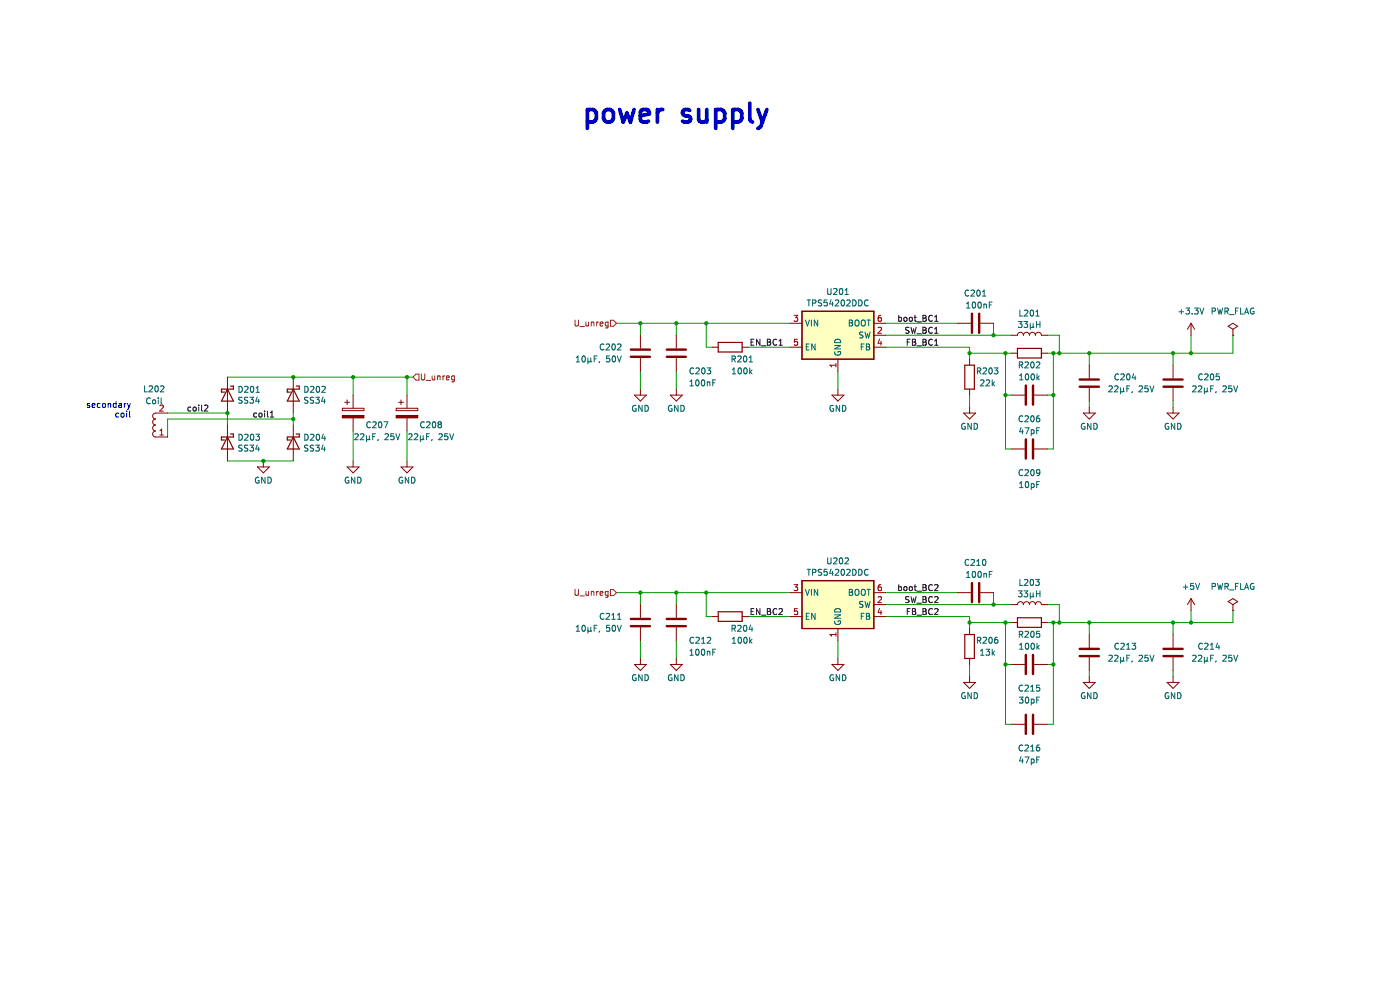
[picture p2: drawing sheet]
<svg xmlns="http://www.w3.org/2000/svg" width="297mm" height="210mm" viewBox="0 0 297 210" stroke-linecap="round" stroke-linejoin="round" font-family="sans-serif">
<path d="M170.1 66h15.3v10.2h-15.3z" fill-rule="evenodd" fill="#ffffc2"/>
<path d="M170.1 66h15.3v10.2h-15.3z" fill="none" stroke="#840000" stroke-width=".25"/>
<path d="M170.1 123.2h15.3v10.1h-15.3z" fill-rule="evenodd" fill="#ffffc2"/>
<path d="M170.1 66h15.3v10.2h-15.3zM204.7 77.5h2v5h-2zM215.8 73.9h5.1v2h-5.1zM170.1 123.2h15.3v10.1h-15.3zM204.7 134.6h2v5.1h-2zM215.8 131h5.1v2.1h-5.1z" fill="none" stroke="#840000" stroke-width=".25"/>
<g fill="none" stroke="#009600" stroke-width=".21">
<path d="M130.8 68.6h36.8M135.9 68.6v2.5M135.9 78.7v3.8M143.5 68.6v2.5M143.5 78.7v3.8M149.8 68.6v5.1h1.3M158.7 73.7h8.9M177.8 78.7v3.8M187.9 71.1h26.7M187.9 73.7h17.8v2.5M187.9 68.6h15.2M205.7 74.9h8.9"/>
<path d="M210.8 68.6v2.5M213.3 74.9v20.3h1.3M222.2 71.1h2.5v3.8M223.5 74.9v20.3h-1.3M231.1 74.9v2.6M248.9 74.9v2.6M252.7 71.1v3.8M261.6 71.1v3.8h-39.4M35.6 87.6h12.6v2.6M48.2 80h39.4M48.2 97.8h14M62.2 88.9h-26.6v3.8"/>
<path d="M62.2 87.6v2.6M74.9 80v3.8M74.9 91.4v6.4M86.3 80v3.8M86.3 91.4v6.4M205.7 83.8v2.5M213.3 83.8h1.3M222.2 83.8h1.3M231.1 85.1v1.2M248.9 85.1v1.2M130.8 125.7h36.8M135.9 125.7v2.5"/>
<path d="M135.9 135.9v3.8M143.5 125.7v2.5M143.5 135.9v3.8M149.8 125.7v5.1h1.3M158.7 130.8h8.9M177.8 135.9v3.8M187.9 130.8h17.8v2.5M187.9 128.2h26.7M187.9 125.7h15.2M205.7 132.1h8.9M210.8 125.7v2.5M213.3 132.1v21.5h1.3"/>
<path d="M222.2 128.2h2.5v3.9M223.5 132.1v21.5h-1.3M231.1 132.1v2.5M248.9 132.1v2.5M252.7 129.5v2.6M261.6 129.5v2.6h-39.4M205.7 140.9v2.6M213.3 140.9h1.3M222.2 140.9h1.3M231.1 142.2v1.3M248.9 142.2v1.3"/>
</g>
<g fill="none" stroke="#0000c2" stroke-width=".8">
<path d="M124.6 23.2v4M124.6 23.4l.4-.2h.7l.4 .2 .4 .6v1.1l-.4 .6-.4 .2h-.7l-.4-.2M128.2 23.6a1.09 1.09 0 0 1 1.1-.4 1.09 1.09 0 0 1 .8 .8v1.1a1.09 1.09 0 0 1-1 .8 1.09 1.09 0 0 1-1.1-.8v-1.1zM131.5 23.2l.7 2.7 .8-1.9 .7 1.9 .8-2.7M135.8 24.6l1.9-.4-.1-.8-.4-.2h-.8l-.4 .2-.2 .4v1.5l.2 .4 .4 .2h.8l.4-.2M139.5 23.2v2.7M140.6 23.2a1.02 1.02 0 0 0-1.1 .8M146.3 23.4l-.4-.2h-.5l-.4 .2-.2 .4 .2 .6 1.3 .4 .2 .3-.2 .6-.4 .2h-.7l-.4-.2M148.2 23.2v2.1l.2 .4a1.09 1.09 0 0 0 1.5-.2M149.9 23.2v2.7M151.8 23.4l.4-.2h.8l.4 .2 .3 .6v1.1l-.3 .6-.4 .2h-.8l-.4-.2M151.8 23.2v4"/>
<path d="M155.5 23.4l.3-.2h.8l.4 .2 .4 .6v1.1l-.4 .6-.4 .2h-.8l-.3-.2M155.5 23.2v4M159.1 21.9v3.4l.2 .4 .3 .2M160.8 23.2l.9 2.7M161.7 25.9l-.3 .9-.6 .4M162.7 23.2l-1 2.7"/>
</g>
<g fill="none" stroke="#0000c2" stroke-width=".21">
<path d="M19 85.6h-.3l-.2 .2 .1 .1 .4 .2v.3h-.5M19.6 86l.6-.1-.1-.3h-.4l-.1 .2v.6h.5M21.2 85.6h-.3l-.3 .2 .2 .6h.4M21.8 85.7l.2-.1 .3 .1v.7l-.5-.1zM22.9 85.7l.5-.1 .1 .8M22.9 85.6v.8M24.6 85.6h-.3l-.3 .2 .1 .6h.5M24.6 85.2v1.2M25.2 87.7l-.4-.1-.2 .3 .1 .5h.5M25.2 85.6h.5l.1 .8M25.7 87.8l.2-.2 .4 .2-.1 .6h-.5zM25.8 85.9l-.6 .2 .2 .3h.4"/>
<path d="M26.4 85.6v.8M26.7 85.6l-.3 .2M26.9 87.2v.1M26.9 87.6v.9M27 85.6l.4 .8M27.4 86.4l-.4 .5M27.5 87.2v1.1l.2 .2M27.7 85.6l-.3 .8"/>
</g>
<g fill="none" stroke="#0f0f0f" stroke-width=".21">
<path d="M159.3 72.6h.5M159.9 72h-.6v1.2h.6M161.2 72v1.2l-.7-1.2v1.2M161.5 73.4h1M162.8 72.6h.4M162.8 72h.4l.2 .2-.2 .4 .2 .1 .1 .3-.2 .2h-.5zM164.8 72.1a.56 .56 0 0 0-.8 .5 .56 .56 0 0 0 .8 .5M165.3 73.2h.7M165.3 72.3l.3-.3v1.2M190.7 66.9v1.3M190.7 67.4l.3-.1 .3 .2-.2 .6h-.4M191.8 67.4l.2-.1 .3 .1v.7l-.5-.1z"/>
<path d="M192.5 72.6h.4M192.8 69.5h-.6v.4l.5 .2 .1 .3-.2 .3-.5-.1M193 67.4l.1-.1 .4 .1-.1 .7-.4-.1zM193.1 72h-.6v1.2M193.3 69.4l.3 1.3 .2-.9 .2 .9 .3-1.3M193.6 72h.4l.2 .2-.2 .4 .2 .1 .1 .3-.3 .2h-.4zM193.6 72.6h.4M193.9 67.3h.5M194.1 66.9v1.1l.3 .2M194.5 68.3h1M194.5 73.4h1M194.5 70.8h1"/>
<path d="M195.8 72h.4l.3 .2-.3 .4 .3 .1v.3l-.2 .2h-.5zM195.8 66.9h.4l.3 .2-.3 .4 .3 .1v.3l-.2 .3h-.5zM195.8 69.4h.4l.3 .3-.3 .3 .3 .1v.3l-.2 .3h-.5zM195.8 67.5h.4M195.8 72.6h.4M195.8 70h.4M197.8 67a.56 .56 0 0 0-.8 .5 .56 .56 0 0 0 .8 .5M197.8 69.5a.56 .56 0 0 0-.8 .6 .56 .56 0 0 0 .8 .5M197.8 72.1a.56 .56 0 0 0-.8 .5 .56 .56 0 0 0 .8 .5M198.3 68.2h.7M198.3 67.2l.3-.3v1.3M198.3 69.8l.3-.4v1.3"/>
<path d="M198.3 72.3l.3-.3v1.2M198.3 73.2h.7M198.3 70.7h.7M40.5 86.4l-.4-.1-.2 .3 .1 .5h.5M41 86.5l.2-.2 .4 .2-.1 .6h-.5zM42.2 85.9v.1M42.2 86.3v.9M42.8 85.9v1.1l.1 .2M43.4 86l.5-.1 .2 .4-.8 .9h.8M54.4 87.7l-.3-.1-.3 .3 .2 .5h.4M55 87.7l.2-.1 .3 .1v.7l-.5-.1zM56.1 87.2v.1"/>
<path d="M56.1 87.6v.9M56.7 87.2v1.1l.2 .2M57.3 88.5h.8M57.3 87.6l.4-.4v1.3M159.3 129.7h.5M159.9 129.1h-.6v1.3h.6M161.2 129.1v1.3l-.7-1.3v1.3M161.5 130.5h1M162.8 129.1h.4l.2 .2-.2 .4 .2 .1 .1 .3-.2 .3h-.5zM162.8 129.7h.4M164.8 129.2a.56 .56 0 0 0-.8 .5 .56 .56 0 0 0 .8 .5M165.3 129.2l.4-.1 .3 .4-.8 .9h.8"/>
<path d="M190.7 124v1.3M190.7 124.5l.3-.1 .3 .3-.2 .5h-.4M191.8 124.6l.2-.2 .3 .2v.6h-.5zM192.5 129.7h.4M192.8 126.6l-.6 .1v.3l.5 .3 .1 .3-.2 .2h-.5M193 124.6l.1-.2 .4 .2-.1 .6h-.4zM193.1 129.1h-.6v1.3M193.3 126.6l.3 1.2 .2-.9 .2 .9 .3-1.2M193.6 129.1h.4l.2 .2-.2 .4 .2 .1 .1 .3-.3 .3h-.4zM193.6 129.7h.4M193.9 124.4h.5M194.1 124v1.1l.3 .2"/>
<path d="M194.5 127.9h1M194.5 125.4h1M194.5 130.5h1M195.8 124h.4l.3 .3-.3 .3 .3 .1v.3l-.2 .3h-.5zM195.8 126.6h.4l.3 .2-.3 .4 .3 .1v.3l-.2 .2h-.5zM195.8 129.1h.4l.3 .2-.3 .4 .3 .1v.3l-.2 .3h-.5zM195.8 127.2h.4M195.8 124.6h.4M195.8 129.7h.4M197.8 124.1a.56 .56 0 0 0-.8 .6 .56 .56 0 0 0 .8 .5M197.8 126.7a.56 .56 0 0 0-.8 .5 .56 .56 0 0 0 .8 .5M197.8 129.2a.56 .56 0 0 0-.8 .5 .56 .56 0 0 0 .8 .5"/>
<path d="M198.3 126.7l.5-.1 .2 .3-.8 .9h.8M198.3 124.1l.5-.1 .2 .4-.8 .9h.8M198.3 129.2l.5-.1 .2 .4-.8 .9h.8"/>
</g>
<g fill="none" stroke="#725600" stroke-width=".21">
<path d="M88.2 79.4h.7v1.2h-.7l-.6-.6zM89.4 79.3v1l.2 .3 .4-.1 .1-.2v-1M91.7 79.7v.8h.5M92.2 79.7v.9M92.8 79.9l.5-.1 .1 .8M92.8 79.7v.9M94 79.7v.9M94.3 79.7l-.3 .3M96.4 79.8l-.4-.1-.2 .3 .1 .5h.5M96.4 79.7v1.1l-.2 .2-.3-.1M122 67.9v1l.2 .3 .4-.1 .1-.2v-1M123 69.3h1"/>
<path d="M124.3 68.3v.8l.5-.1M124.8 68.3v.9M125.4 68.4h.5l.1 .8M125.4 68.3v.9M126.6 68.3v.9M126.9 68.3l-.3 .2M127.3 68.7l.6-.1v-.2l-.4-.1-.2 .2 .1 .6h.5M129 68.4l-.4-.1-.2 .2 .1 .6h.5M129 68.3v1l-.2 .3-.3-.1M129.5 67.9h.6l.7 .7-.7 .6h-.6zM90.4 80.7h1M94.7 80.2l.6-.2-.1-.2-.3-.1-.2 .2 .1 .6h.4"/>
<path d="M122 125v1l.2 .3 .4-.1 .1-.2v-1M123 126.4h1M124.3 125.4v.8h.5M124.8 125.4v.9M125.4 125.4v.9M125.4 125.6l.5-.1 .1 .8M126.6 125.4v.9M126.9 125.4l-.3 .3M127.3 125.9l.6-.2v-.2l-.4-.1-.2 .2 .1 .6h.5M129 125.4v1.1l-.2 .2h-.3M129 125.5l-.4-.1-.2 .3 .1 .5h.5M129.5 125.1h.6l.7 .6-.7 .6h-.6z"/>
</g>
<g fill="none" stroke="#840000" stroke-width=".21">
<path d="M167.6 68.6h2.5M167.6 73.7h2.5M177.8 76.2v2.5M185.4 71.1h2.5M185.4 68.6h2.5M185.4 73.7h2.5M203.1 68.6h2.8M205.7 76.2v1.3M208 68.6h2.8M214.6 71.1h1.2a.63 .63 0 0 1 .7-.6 .63 .63 0 0 1 .6 .6 .63 .63 0 0 1 .7-.6 .63 .63 0 0 1 .6 .6 .63 .63 0 0 1 .6-.6 .63 .63 0 0 1 .7 .6 .63 .63 0 0 1 .6-.6 .63 .63 0 0 1 .6 .6h1.3M214.6 74.9h1.2M220.9 74.9h1.3"/>
<path d="M231.1 77.5v2.8M248.9 77.5v2.8M252.7 68.6l-.8 1.2M252.7 68.6v2.5M252.7 68.6l.7 1.2M260.5 69.2l1.1-.6 1 .6-1 .6zM261.6 71.1h.1M261.6 69.8v1.3M84.1 86.6h4.5v.5h-4.5zM84.6 85.3h1M85.1 84.8v1M176.5 83.8h2.5l-1.2 1.3z"/>
<path d="M177.8 82.5v1.3M204.4 87.6h2.6l-1.3 1.3zM205.7 82.5v1.3M205.7 86.3v1.3M214.6 83.8h2.8M214.6 95.2h2.8M219.4 83.8h2.8M219.4 95.2h2.8M229.8 87.6h2.6l-1.3 1.3zM231.1 82.3v2.8M231.1 86.3v1.3M247.6 87.6h2.5l-1.2 1.3z"/>
<path d="M248.9 82.3v2.8M248.9 86.3v1.3M203.1 125.7h2.8M205.7 133.3v1.3M205.7 139.7v1.2M208 125.7h2.8M214.6 128.2h1.2a.63 .63 0 0 1 .7-.6 .63 .63 0 0 1 .6 .6 .63 .63 0 0 1 .7-.6 .63 .63 0 0 1 .6 .6 .63 .63 0 0 1 .6-.6 .63 .63 0 0 1 .7 .6 .63 .63 0 0 1 .6-.6 .63 .63 0 0 1 .6 .6h1.3M214.6 132.1h1.2M220.9 132.1h1.3M204.4 144.8h2.6l-1.3 1.2zM205.7 143.5v1.3M214.6 153.6h2.8"/>
<path d="M214.6 140.9h2.8M219.4 153.6h2.8M219.4 140.9h2.8"/>
</g>
<g fill="none" stroke="#006464" stroke-width=".21">
<path d="M170.9 67.9l.4 1.3 .4-1.3M171 73.6h.5M171.2 63.6h.8M171.6 63.6v1.3M171.7 73h-.7v1.2h.7M172.1 67.9v1.3M172.4 64.3l.6-.1v-.5l-.6-.1v1.3M172.9 73v1.2l-.7-1.2v1.2M173.5 67.9v1.3l-.8-1.3v1.3M174.3 63.7h-.7v.4l.6 .3 .1 .3-.2 .2-.5-.1M175.5 63.6h-.6l-.1 .6h.6l.1 .6-.2 .1-.5-.1M175.6 61.2v1l.2 .3 .4-.1 .1-.2v-1"/>
<path d="M176.3 63.6l-.3 .9h.8M176.6 64v.9M176.8 61.3l.5-.1 .3 .4-.8 .9h.8M177.1 73.3h1.2l-1.2 .7h1.2M177.1 74.6a.58 .58 0 0 0 .6 .8 .58 .58 0 0 0 .5-.8h-.4v.2M177.1 72.2a.68 .68 0 0 1 .8-.2 .68 .68 0 0 1 .4 .7h-1.2zM177.2 63.7l.5-.1 .2 .4-.7 .9h.7M178.2 61.3l.2-.1a.68 .68 0 0 1 .4 .6 .68 .68 0 0 1-.4 .7l-.3-.5zM178.5 63.7l.2-.1a.68 .68 0 0 1 .5 .7 .68 .68 0 0 1-.5 .6l-.3-.5zM179.3 62.5h.7M179.3 61.6l.3-.4v1.3M179.6 63.7l.5-.1 .3 .4-.8 .9h.8"/>
<path d="M180.2 67.9h.4l.2 .2-.2 .4 .2 .1 .1 .3-.2 .3h-.5zM180.2 68.5h.4M180.9 63.6a.64 .64 0 0 1 .7 .7 .64 .64 0 0 1-.7 .6zM181.4 68.1l.3-.2a.43 .43 0 0 1 .5 .4v.4a.42 .42 0 0 1-.4 .5 .42 .42 0 0 1-.4-.5zM182.2 63.6a.64 .64 0 0 1 .7 .7 .64 .64 0 0 1-.7 .6zM182.7 73.6h.4M182.8 68.1l.2-.2a.43 .43 0 0 1 .6 .4v.4a.42 .42 0 0 1-.5 .5 .42 .42 0 0 1-.4-.5zM183.1 70.5h-.7v.4l.6 .2 .1 .4-.3 .2-.5-.1M183.3 73h-.6v1.2M183.5 70.4l.3 1.3 .2-.9 .3 .9 .3-1.3M183.8 73.6h.4M183.8 73h.4l.3 .2-.3 .4 .3 .1v.3l-.2 .2h-.5z"/>
<path d="M183.9 67.9h.7M184.2 63.7a.56 .56 0 0 0-.8 .6 .56 .56 0 0 0 .8 .5M184.3 67.9v1.3M205 65.3h.8M205 64.4l.4-.3v1.2M205.5 61.7a.56 .56 0 0 0-.8 .5 .56 .56 0 0 0 .8 .5M206 61.7l.5-.2 .2 .4-.8 .9h.8M206.4 64.2l.1-.1a.68 .68 0 0 1 .5 .6 .68 .68 0 0 1-.5 .6l-.3-.4zM207.3 61.7l.2-.2a.68 .68 0 0 1 .5 .7 .68 .68 0 0 1-.5 .6l-.3-.5zM207.4 78.7l.6-.1v-.4l-.6-.2v1.3M207.6 64.2l.2-.1a.68 .68 0 0 1 .4 .6 .68 .68 0 0 1-.4 .6l-.3-.4zM207.7 78.7l.4 .6"/>
<path d="M208.4 62.8h.7M208.4 61.9l.4-.4v1.3M208.6 78.2l.4-.2 .3 .4-.8 .9h.8M208.7 64.6h.5l.1 .7M208.7 64.5v.8M209.9 64.7h.4M209.9 78.2l.2-.2a.68 .68 0 0 1 .4 .7 .68 .68 0 0 1-.4 .6l-.3-.5zM210.5 64.1h-.6v1.2M210.9 78h.8l-.4 .5 .3 .1v.6l-.1 .1-.6-.1M216 68.2h.8l-.4 .5 .4 .1v.5l-.2 .2-.6-.2M216.2 77.4h.6l.1-.5-.7-.1v1.2M216.3 79.7l.4-.4v1.3"/>
<path d="M216.4 65.8v1.2h.6M216.5 77.4l.5 .6M217.2 68.2h.8l-.4 .5 .4 .1v.5l-.2 .2-.6-.2M217.3 65.9l.5-.1 .3 .3-.8 .9h.8M217.4 76.9l.5-.1 .3 .3-.8 .9h.8M217.6 79.4l.2-.1a.68 .68 0 0 1 .5 .6 .68 .68 0 0 1-.5 .7l-.3-.5zM218.6 68.6v1.3M218.6 69.3l.1 .2 .5-.2M218.7 65.9l.1-.1a.68 .68 0 0 1 .5 .6 .68 .68 0 0 1-.5 .6l-.3-.4zM218.8 76.9l.2-.1a.68 .68 0 0 1 .4 .6 .68 .68 0 0 1-.4 .6l-.3-.4zM218.8 79.4l.2-.1a.68 .68 0 0 1 .5 .6 .68 .68 0 0 1-.5 .7l-.3-.5zM219.2 69.3l.2 .2"/>
<path d="M219.2 68.6v.7M219.7 67h.8M219.7 66.1l.4-.3v1.2M219.9 76.9l.5-.1 .2 .3-.8 .9h.8M219.9 68.2v1.3M219.9 68.8h.7M220 79.3v1.3M220.5 79.7l-.5 .5M220.6 68.2v1.3M237.3 79.4a.56 .56 0 0 0-.8 .5 .56 .56 0 0 0 .8 .6M237.8 79.4l.5-.1 .2 .4-.8 .9h.8M239.1 79.4l.2-.1a.68 .68 0 0 1 .4 .6 .68 .68 0 0 1-.4 .7l-.3-.5z"/>
<path d="M240.5 79.3l-.3 .9h.8M240.8 79.7v.9M250.1 66.1h1M250.6 65.6v1M251.6 65.3h.8l-.5 .5 .4 .1v.6l-.2 .1-.5-.1M252.9 66.5v.1M253.4 65.3h.8l-.4 .5 .3 .1v.6l-.2 .1-.5-.1M254.5 65.3l.5 1.3 .4-1.3M255.1 79.4a.56 .56 0 0 0-.8 .5 .56 .56 0 0 0 .8 .6M255.6 79.4l.4-.1 .3 .4-.8 .9h.8M256.9 79.4l.2-.1a.68 .68 0 0 1 .4 .6 .68 .68 0 0 1-.4 .7l-.3-.5zM257.1 66l.6-.1 .1-.4-.7-.2v1.3"/>
<path d="M258.3 65.3l.3 1.3 .2-.9 .3 .9 .3-1.3M258.6 79.3h-.6v.6h.6v.6l-.1 .1-.5-.1M259.9 66l.6-.1v-.4l-.6-.2v1.3M260.2 66l.4 .6M260.8 66.7h1M262.1 65.9h.4M262.7 65.3h-.6v1.3M263.2 65.3v1.3h.6M264 66.6l.5-1.3 .4 1.3M264.2 66.3h.6M266 65.4a.58 .58 0 0 0-.8 .6 .58 .58 0 0 0 .8 .5v-.4h-.2M176.8 86a.58 .58 0 0 0-.7 .6 .58 .58 0 0 0 .7 .5v-.4h-.2"/>
<path d="M178.1 86v1.3l-.7-1.3v1.3M178.7 86a.64 .64 0 0 1 .8 .6 .64 .64 0 0 1-.8 .7zM204.7 89.9a.58 .58 0 0 0-.7 .5 .58 .58 0 0 0 .8 .5v-.4h-.3M206.1 89.8v1.3l-.8-1.3v1.3M206.7 89.8a.64 .64 0 0 1 .7 .6 .64 .64 0 0 1-.7 .7zM208 80.7l.5-.1 .2 .3-.7 1h.7M209.2 80.7l.5-.1 .3 .3-.8 1h.8M210.5 80.6v1.3M210.6 81.4l.4 .5M211 81l-.5 .5M216.3 80.6h.7M216.6 90.7l-.3 .9h.8"/>
<path d="M216.9 91.2v.8M217 88.3a.56 .56 0 0 0-.8 .5 .56 .56 0 0 0 .8 .5M217 99.7a.56 .56 0 0 0-.8 .6 .56 .56 0 0 0 .8 .5M217.4 90.7h.9l-.5 1.3M217.4 88.3l.5-.1 .3 .4-.8 .9h.8M217.4 99.7l.5-.1 .3 .4-.8 .9h.8M218.8 91.2h.3l.3 .2-.1 .5h-.5M218.8 91.2v1.2M218.8 88.3l.2-.1a.68 .68 0 0 1 .4 .6 .68 .68 0 0 1-.4 .7l-.3-.5zM218.8 99.7l.2-.1a.68 .68 0 0 1 .4 .7 .68 .68 0 0 1-.4 .6l-.3-.5zM219.9 91.3h.5M220.1 80.1l.4 .5"/>
<path d="M220.5 88.2l-.4 .1-.2 .2v.7l.2 .3 .4-.2v-.6h-.4l-.2 .2M220.5 90.7h-.6v1.3M230.1 89.9a.58 .58 0 0 0-.7 .5 .58 .58 0 0 0 .8 .5v-.4h-.3M231.4 89.8v1.3l-.7-1.3v1.3M232.1 89.8a.64 .64 0 0 1 .7 .6 .64 .64 0 0 1-.7 .7zM235.2 82l.5-.1 .3 .3-.8 .9h.8M236.5 82l.4-.1 .3 .3-.8 .9h.8M237.7 82.9l.2 .2 .4-.2M237.7 82.3v1.2M238.3 82.9l.2 .2M238.3 82.3v.6M239.1 82.5h.4"/>
<path d="M239.7 81.9h-.6v1.2M240.2 83.1l-.1 .2M241.7 82l.4-.1 .3 .3-.8 .9h.8M243.5 81.9h-.6v.6l.6-.1v.6l-.2 .1-.4-.1M244 81.9l.4 1.2 .4-1.2M247.9 89.9a.58 .58 0 0 0-.7 .5 .58 .58 0 0 0 .8 .5v-.4h-.3M249.2 89.8v1.3l-.7-1.3v1.3M249.8 89.8a.64 .64 0 0 1 .8 .6 .64 .64 0 0 1-.8 .7zM253 82l.5-.1 .2 .3-.7 .9h.7M254.2 82l.5-.1 .3 .3-.8 .9h.8M255.5 82.9l.2 .2 .4-.2M255.5 82.3v1.2"/>
<path d="M256.1 82.9l.2 .2M256.1 82.3v.6M256.8 82.5h.5M257.4 81.9h-.6v1.2M258 83.1l-.1 .2M259.4 82l.5-.1 .3 .3-.8 .9h.8M261.3 81.9h-.6l-.1 .6 .6-.1 .1 .6-.2 .1-.5-.1M261.7 81.9l.4 1.2 .5-1.2M205.5 118.8a.56 .56 0 0 0-.8 .5 .56 .56 0 0 0 .8 .5M206 118.8l.5-.1 .2 .3-.8 .9h.8M207.2 119.9h.7M207.2 119l.4-.3v1.2"/>
<path d="M208.5 118.8l.2-.1a.68 .68 0 0 1 .5 .6 .68 .68 0 0 1-.5 .6l-.3-.4zM216.3 102.5l.4-.3v1.2M216.3 103.4h.7M217.6 102.3l.2-.1a.68 .68 0 0 1 .5 .6 .68 .68 0 0 1-.5 .6l-.3-.4zM218.8 102.6h.3l.3 .2-.1 .6h-.5M218.8 102.6v1.3M219.9 102.8h.5M220.5 102.2h-.6v1.2M220.6 100.2l-.2 .2h-.4l-.1-.7 .5-.1 .2 .3-.1 .7-.1 .2-.4 .1M205 121.6l.4-.4v1.3M205 122.5h.8M206.4 121.3l.1-.1a.68 .68 0 0 1 .5 .6 .68 .68 0 0 1-.5 .7l-.3-.5z"/>
<path d="M207.4 135.8h.6v-.5l-.6-.1v1.2M207.6 121.3l.2-.1a.68 .68 0 0 1 .4 .6 .68 .68 0 0 1-.4 .7l-.3-.5zM207.7 135.8l.4 .6M208 139h.7M208 138.1l.4-.4v1.3M208.6 135.3l.4-.1 .3 .3-.8 .9h.8M208.7 121.8l.5-.1 .1 .8M208.7 121.6v.9M209.2 137.7h.8l-.5 .5 .4 .1v.6l-.2 .1-.5-.1M209.9 121.8h.4M209.9 135.3l.2-.1a.68 .68 0 0 1 .4 .6 .68 .68 0 0 1-.4 .6l-.3-.4zM210.5 121.2h-.6v1.3"/>
<path d="M210.5 137.7v1.3M210.6 138.5l.4 .5M211 138.1l-.5 .5M211.6 135.2h-.4l-.2 .3v.7l.2 .2 .4-.1v-.6h-.4l-.2 .2M216 125.3h.8l-.4 .5 .4 .1v.6l-.2 .1-.6-.1M216.2 134.6l.6-.1 .1-.5-.7-.1v1.3M216.3 136.8l.4-.4v1.3M216.3 137.7h.7M216.4 122.9v1.3h.6M216.5 134.6l.5 .6M217.2 125.3h.8l-.4 .5 .4 .1v.6l-.2 .1-.6-.1M217.3 123l.5-.1 .3 .4-.8 .9h.8"/>
<path d="M217.4 134l.5-.1 .3 .4-.8 .9h.8M217.6 136.6l.2-.2a.68 .68 0 0 1 .5 .7 .68 .68 0 0 1-.5 .6l-.3-.5zM218.6 125.8v1.2M218.6 126.4l.1 .2 .5-.2M218.7 123l.1-.1a.68 .68 0 0 1 .5 .6 .68 .68 0 0 1-.5 .7l-.3-.5zM218.8 134l.2-.1a.68 .68 0 0 1 .4 .6 .68 .68 0 0 1-.4 .7l-.3-.5zM218.8 136.6l.2-.2a.68 .68 0 0 1 .5 .7 .68 .68 0 0 1-.5 .6l-.3-.5zM219.2 125.8v.6M219.2 126.4l.2 .2M219.7 122.9h.8l-.5 .5 .4 .1v.6l-.2 .1-.5-.1M219.9 125.3v1.3M219.9 125.9h.7"/>
<path d="M220 136.4v1.3M220.1 137.2l.4 .5M220.5 136.9l-.5 .5M220.5 133.9h-.6v.6h.6v.6l-.1 .1-.5-.1M220.6 125.3v1.3M204.7 147a.58 .58 0 0 0-.7 .6 .58 .58 0 0 0 .8 .5v-.4h-.3M206.1 146.9v1.3l-.8-1.3v1.3M206.7 146.9a.64 .64 0 0 1 .7 .7 .64 .64 0 0 1-.7 .6zM216.2 147.9h.8l-.4 .5 .4 .1v.5l-.2 .1-.6-.1M217 145.5a.56 .56 0 0 0-.8 .5 .56 .56 0 0 0 .8 .5M217 158.2a.56 .56 0 0 0-.8 .5 .56 .56 0 0 0 .8 .5M217.4 145.5l.5-.2 .3 .4-.8 .9h.8"/>
<path d="M217.4 158.2l.5-.2 .3 .4-.8 .9h.8M217.6 148l.2-.1a.68 .68 0 0 1 .5 .6 .68 .68 0 0 1-.5 .6l-.3-.4zM218.7 159.3h.7M218.7 145.7l.3-.4v1.3M218.7 158.4l.3-.4v1.3M218.7 146.6h.7M218.8 148.4l.3-.1 .3 .2-.1 .6h-.5M218.8 148.3v1.3M219.9 148.5h.5M220.5 158l-.4 .1-.2 .2v.8l.2 .2 .4-.1v-.6l-.4-.1-.2 .3M220.5 147.9h-.6v1.2M220.5 145.3h-.6v.6h.6v.6l-.1 .1-.5-.1"/>
<path d="M216.6 160.5l-.3 .9h.8M216.9 161v.8M217.4 160.6h.9l-.5 1.2M218.8 161.1l.3-.1 .3 .2-.1 .6h-.5M218.8 161v1.3M219.9 161.2h.5M220.5 160.6h-.6v1.2"/>
</g>
<g fill="none" stroke="#840000" stroke-width=".51">
<path d="M206.2 66.5v4.1M207.7 66.5v4.1M217.6 81.8v4M217.6 93.2v4.1M219.1 81.8v4M219.1 93.2v4.1M229.1 82h4M229.1 80.5h4M246.8 82h4.1M246.8 80.5h4.1M206.2 123.7v4M207.7 123.7v4"/>
<path d="M217.6 138.9v4.1M219.1 138.9v4.1M217.6 151.6v4.1M219.1 151.6v4.1"/>
</g>
<path d="M168.4 66.9h.8l-.4 .5 .4 .1v.5l-.2 .2-.6-.2M169.2 72h-.6l-.1 .6 .6-.1 .1 .6-.2 .1-.5-.1M177.3 77.1v.7M177.3 77.5h-1.2l.3 .3M186.3 69.5l.5-.1 .2 .4-.8 .9h.8M186.6 71.9l-.3 .9h.8M186.9 66.9h-.4l-.2 .3v.7l.2 .3 .4-.2v-.6h-.4l-.2 .2M186.9 72.4v.8" fill="none" stroke="#a90000" stroke-width=".21"/>
<path d="M84.1 88.1h4.5v.5h-4.5z" fill-rule="evenodd" fill="#840000"/>
<path d="M72.6 86.6h4.6v.5h-4.6zM73.1 85.3h1.1M73.6 84.8v1M84.1 88.1h4.5v.5h-4.5zM86.3 83.8v2.8M86.3 88.6v2.8" fill="none" stroke="#840000" stroke-width=".21"/>
<g fill="none" stroke="#006464" stroke-width=".21">
<path d="M86.7 92.1l.5-.1 .2 .4-.8 .9h.8M87.9 92.1l.5-.1 .2 .4-.8 .9h.8M89.2 93.1l.2 .2 .4-.2M89.2 92.4v1.3M89.8 93.1l.2 .2M89.8 92.4v.7M90 89.6a.56 .56 0 0 0-.8 .5 .56 .56 0 0 0 .8 .5M90.5 92.6h.4M90.5 89.6l.5-.1 .2 .3-.8 .9h.8M91.1 92h-.6v1.3M91.7 93.2l-.2 .3M91.8 89.6l.2-.1a.68 .68 0 0 1 .5 .6 .68 .68 0 0 1-.5 .6l-.3-.4z"/>
<path d="M93.1 92.1l.5-.1 .2 .4-.8 .9h.8M93.2 90l-.3 .3 .1 .3 .2 .1h.3l.1-.2v-.2l-.2-.3M93.2 90l-.3-.2 .3-.3h.2l.2 .2-.2 .3M93.2 90h.2M95 92h-.6l-.1 .6h.6l.1 .6-.2 .1-.5-.1M95.4 92l.4 1.3 .4-1.3"/>
</g>
<path d="M72.6 88.1h4.6v.5h-4.6z" fill-rule="evenodd" fill="#840000"/>
<g fill="none" stroke="#840000" stroke-width=".21">
<path d="M135.9 71.1v2.8M135.9 75.9v2.8M143.5 71.1v2.8M143.5 75.9v2.8M151.1 73.7h1.3M157.4 73.7h1.3M33 90.2a.63 .63 0 0 0-.6 .6 .63 .63 0 0 0 .6 .6 .63 .63 0 0 0-.6 .7 .63 .63 0 0 0 .6 .6h2.6M33 90.2h.1M35.6 87.6h-2.6a.63 .63 0 0 0-.6 .7 .63 .63 0 0 0 .6 .6 .63 .63 0 0 0-.6 .6 .63 .63 0 0 0 .6 .7M48.2 80v7.6M48.2 90.2v7.6M54.6 99h2.5l-1.2 1.3z"/>
<path d="M55.9 97.8v1.2M62.2 80v7.6M62.2 90.2v7.6M72.6 88.1h4.6v.5h-4.6zM73.6 99h2.6l-1.3 1.3zM74.9 83.8v2.8M74.9 88.6v2.8M74.9 97.8v1.2M85.1 99h2.5l-1.3 1.3zM86.3 97.8v1.2M134.6 83.8h2.5l-1.2 1.3zM135.9 82.5v1.3"/>
<path d="M142.2 83.8h2.5l-1.2 1.3zM143.5 82.5v1.3M135.9 128.2v2.8M135.9 133.1v2.8M135.9 139.7v1.2M143.5 128.2v2.8M143.5 133.1v2.8M143.5 139.7v1.2M151.1 130.8h1.3M157.4 130.8h1.3M167.6 125.7h2.5M167.6 130.8h2.5"/>
<path d="M177.8 133.3v2.6M177.8 139.7v1.2M185.4 128.2h2.5M185.4 125.7h2.5M185.4 130.8h2.5M231.1 134.6v2.8M231.1 139.4v2.8M248.9 134.6v2.8M248.9 139.4v2.8M252.7 127l-.8 1.2M252.7 127v2.5M252.7 127l.7 1.2"/>
<path d="M260.5 127.6l1.1-.6 1 .6-1 .6zM261.6 129.5h.1M261.6 128.2v1.3M134.6 140.9h2.5l-1.2 1.3zM142.2 140.9h2.5l-1.2 1.3zM176.5 140.9h2.5l-1.2 1.3zM229.8 144.8h2.6l-1.3 1.2zM231.1 143.5v1.3M247.6 144.8h2.5l-1.2 1.2zM248.9 143.5v1.3"/>
</g>
<g fill="none" stroke="#006464" stroke-width=".21">
<path d="M122.2 76.8h.8M122.2 75.9l.4-.4v1.3M123.6 75.6l.2-.1a.68 .68 0 0 1 .4 .6 .68 .68 0 0 1-.4 .7l-.3-.5zM124.7 76.6l.2 .2 .4-.2M124.7 75.9v1.3M125.3 75.9v.7M125.3 76.6l.2 .2M126.1 76.1h.4M126.7 75.5h-.6v1.3M127.2 76.7l-.1 .3M128.1 73.1a.56 .56 0 0 0-.8 .5 .56 .56 0 0 0 .8 .5M128.6 73.1l.5-.1 .2 .3-.8 .9h.8"/>
<path d="M129.3 75.5h-.6v.6l.6-.1v.7l-.2 .1-.4-.1M129.9 73.1l.2-.1a.68 .68 0 0 1 .4 .6 .68 .68 0 0 1-.4 .6l-.3-.5zM130 75.6l.2-.1a.68 .68 0 0 1 .4 .6 .68 .68 0 0 1-.4 .7l-.3-.5zM130.9 75.5l.5 1.3 .4-1.3M131 73.1l.5-.1 .2 .3-.8 .9h.8M147.2 78.2a.56 .56 0 0 0-.8 .5 .56 .56 0 0 0 .8 .5M147.6 78.2l.5-.2 .3 .4-.8 .9h.8M149 78.2l.1-.2a.68 .68 0 0 1 .5 .7 .68 .68 0 0 1-.5 .6l-.3-.5zM150 78h.8l-.4 .5 .3 .1v.6l-.2 .1-.5-.1M155.3 76.2l.6-.1 .1-.5-.7-.1v1.3M155.4 78.4l.3-.4v1.3M155.4 79.3h.7"/>
<path d="M155.6 76.2l.4 .6M156.5 75.6l.5-.1 .2 .4-.8 .9h.8M156.7 78.2l.2-.2a.68 .68 0 0 1 .4 .7 .68 .68 0 0 1-.4 .6l-.3-.5zM157.9 78.2l.2-.2a.68 .68 0 0 1 .4 .7 .68 .68 0 0 1-.4 .6l-.3-.5zM157.9 75.6l.1-.1a.68 .68 0 0 1 .5 .6 .68 .68 0 0 1-.5 .7 .84 .84 0 0 1-.1-1.2zM158.9 76.8h.7M158.9 75.9l.4-.4v1.3M159 78v1.3M159.2 78.8l.3 .5M159.5 78.5l-.5 .4M30.7 81.9v1.2h.6M31.6 82l.5-.1 .3 .3-.8 .9h.8"/>
<path d="M31.9 84.5a.56 .56 0 0 0-.8 .5 .56 .56 0 0 0 .8 .5M32.4 84.9l.2-.1 .4 .1-.1 .7-.5-.1zM33 82l.2-.1a.68 .68 0 0 1 .4 .6 .68 .68 0 0 1-.4 .6l-.4-.5zM33.6 84.4v.1M33.6 84.8v.9M34.1 82l.4-.1 .3 .3-.8 .9h.8M34.2 84.4v1.1l.2 .2M50.7 82a.64 .64 0 0 1 .7 .6 .64 .64 0 0 1-.7 .6zM50.7 92.1a.64 .64 0 0 1 .7 .6 .64 .64 0 0 1-.7 .7zM51.4 94.5h-.7v.4l.5 .2 .2 .3-.3 .3-.5-.1M51.4 84.3l-.7 .1v.3l.5 .3 .2 .3-.3 .2h-.5M51.9 92.2l.5-.1 .2 .4-.8 .9h.8"/>
<path d="M51.9 82.1l.5-.1 .2 .3-.8 .9h.8M52.6 94.5h-.7v.4l.5 .2 .2 .3-.3 .3-.5-.1M52.6 84.3l-.7 .1v.3l.5 .3 .2 .3-.3 .2h-.5M53 94.4h.8l-.4 .5 .3 .1v.6l-.2 .1-.5-.1M53 84.3h.8l-.4 .4 .3 .2v.5l-.2 .1-.5-.1M53.2 92.2l.2-.1a.68 .68 0 0 1 .5 .6 .68 .68 0 0 1-.5 .7l-.3-.5zM53.2 82.1l.2-.1a.68 .68 0 0 1 .5 .6 .68 .68 0 0 1-.5 .6l-.3-.5zM54.3 92.1h.7l-.4 .5 .4 .1v.6l-.2 .1-.5-.1M54.3 83.2h.7M54.3 82.3l.4-.3v1.2M54.6 94.4l-.3 .9h.7M54.6 84.2l-.3 .9h.7"/>
<path d="M54.9 84.7v.8M54.9 94.8v.9M64.7 92.1a.64 .64 0 0 1 .7 .6 .64 .64 0 0 1-.7 .7zM64.7 82a.64 .64 0 0 1 .7 .6 .64 .64 0 0 1-.7 .6zM65.3 94.5h-.6v.4l.5 .2 .1 .3-.2 .3-.5-.1M65.3 84.3l-.6 .1v.3l.5 .3 .1 .3-.2 .2h-.5M65.9 92.2l.5-.1 .2 .4-.8 .9h.8M65.9 82.1l.5-.1 .2 .3-.8 .9h.8M66.5 94.5h-.6v.4l.5 .2 .1 .3-.2 .3-.5-.1M66.5 84.3l-.6 .1v.3l.5 .3 .1 .3-.2 .2h-.5M67 94.4h.7l-.4 .5 .4 .1v.6l-.2 .1-.5-.1M67 84.3h.7l-.4 .4 .4 .2v.5l-.2 .1-.5-.1"/>
<path d="M67.2 92.2l.2-.1a.68 .68 0 0 1 .4 .6 .68 .68 0 0 1-.4 .7l-.3-.5zM67.2 82.1l.2-.1a.68 .68 0 0 1 .4 .6 .68 .68 0 0 1-.4 .6l-.3-.5zM68.3 82.1l.5-.1 .2 .3-.8 .9h.8M68.5 94.4l-.3 .9h.8M68.5 84.2l-.3 .9h.8M68.6 92l-.3 1h.8M68.8 84.7v.8M68.8 94.8v.9M68.9 92.5v.9M75.3 92.1l.4-.1 .3 .4-.8 .9h.8M76.5 92.1l.5-.1 .2 .4-.8 .9h.8M77.7 93.1l.2 .2 .4-.2"/>
<path d="M77.7 92.4v1.3M78.3 93.1l.2 .2M78.3 92.4v.7M78.6 89.6a.56 .56 0 0 0-.8 .5 .56 .56 0 0 0 .8 .5M79.1 92.6h.4M79.1 89.6l.5-.1 .2 .3-.8 .9h.8M79.7 92h-.6v1.3M80.2 93.2l-.1 .3M80.4 89.6l.2-.1a.68 .68 0 0 1 .4 .6 .68 .68 0 0 1-.4 .6l-.3-.4zM81.4 89.5h.9l-.6 1.2M81.7 92.1l.5-.1 .2 .4-.8 .9h.8M83.5 92h-.6v.6h.6v.6l-.1 .1-.5-.1"/>
<path d="M84 92l.4 1.3 .4-1.3M134.9 86a.58 .58 0 0 0-.7 .6 .58 .58 0 0 0 .8 .5v-.4h-.3M136.2 86v1.3l-.7-1.3v1.3M136.8 86a.64 .64 0 0 1 .8 .6 .64 .64 0 0 1-.8 .7zM142.5 86a.58 .58 0 0 0-.7 .6 .58 .58 0 0 0 .8 .5v-.4h-.3M143.8 86v1.3l-.7-1.3v1.3M144.4 86a.64 .64 0 0 1 .8 .6 .64 .64 0 0 1-.8 .7zM146.4 81.9h.7M146.4 80.9l.3-.3v1.3M147.7 80.7l.2-.1a.68 .68 0 0 1 .4 .6 .68 .68 0 0 1-.4 .7l-.3-.5zM148.9 80.7l.2-.1a.68 .68 0 0 1 .4 .6 .68 .68 0 0 1-.4 .7l-.3-.5zM150.1 81v.9"/>
<path d="M150.1 81.1h.4l.1 .8M151.2 81.2h.4M151.8 80.6h-.6v1.3M54.9 101.3a.58 .58 0 0 0-.7 .6 .58 .58 0 0 0 .8 .5v-.5h-.3M56.2 101.2v1.3l-.7-1.3v1.3M56.8 101.2a.64 .64 0 0 1 .8 .7 .64 .64 0 0 1-.8 .6zM73.9 101.3a.58 .58 0 0 0-.7 .6 .58 .58 0 0 0 .8 .5v-.5h-.2M75.3 101.2v1.3l-.8-1.3v1.3M75.9 101.2a.64 .64 0 0 1 .7 .7 .64 .64 0 0 1-.7 .6zM85.4 101.3a.58 .58 0 0 0-.8 .6 .58 .58 0 0 0 .8 .5v-.5h-.2M86.7 101.2v1.3l-.7-1.3v1.3M87.3 101.2a.64 .64 0 0 1 .7 .7 .64 .64 0 0 1-.7 .6z"/>
<path d="M175.6 118.3v1.1l.2 .2 .4-.1 .1-.1v-1.1M176.8 118.5l.5-.2 .3 .4-.8 .9h.8M178.2 118.4l.2-.1a.68 .68 0 0 1 .4 .7 .68 .68 0 0 1-.4 .6 .84 .84 0 0 1-.2-1.2zM179.3 118.5l.5-.2 .2 .4-.8 .9h.8M122.2 133.9h.8M122.2 133l.4-.4v1.3M123.6 132.8l.2-.2a.68 .68 0 0 1 .4 .7 .68 .68 0 0 1-.4 .6l-.3-.5zM124.7 133.7l.2 .2 .4-.2M124.7 133.1v1.2M125.3 133.7l.2 .2M125.3 133.1v.6M126.1 133.2h.4"/>
<path d="M126.7 132.6h-.6v1.3M127.2 133.8l-.1 .3M128.1 130.2a.56 .56 0 0 0-.8 .5 .56 .56 0 0 0 .8 .5M128.6 130.2l.5-.1 .2 .4-.8 .9h.8M129.3 132.6h-.6v.6h.6v.6l-.2 .1-.4-.1M129.8 131.4h.7M129.8 130.5l.4-.4v1.3M130 132.8l.2-.2a.68 .68 0 0 1 .4 .7 .68 .68 0 0 1-.4 .6l-.3-.5zM130.9 132.6l.5 1.3 .4-1.3M131 131.4h.7M131 130.5l.4-.4v1.3M146.4 139h.7"/>
<path d="M146.4 138.1l.3-.4v1.3M147.2 135.3a.56 .56 0 0 0-.8 .5 .56 .56 0 0 0 .8 .5M147.6 135.3l.5-.1 .3 .3-.8 .9h.8M147.7 137.8l.2-.1a.68 .68 0 0 1 .4 .7 .68 .68 0 0 1-.4 .6l-.3-.5zM148.8 136.4h.8M148.8 135.5l.4-.3v1.2M148.9 137.8l.2-.1a.68 .68 0 0 1 .4 .7 .68 .68 0 0 1-.4 .6l-.3-.5zM150.1 138.1v.9M150.1 138.3l.4-.1 .1 .8M150.1 135.3l.4-.1 .3 .3-.8 .9h.8M151.2 138.3h.4M151.8 137.7h-.6v1.3"/>
<path d="M155.3 133.3l.6-.1 .1-.4-.7-.2v1.3M155.4 136.4h.7M155.4 135.5l.3-.3v1.2M155.6 133.3l.4 .6M156.5 132.8l.5-.2 .2 .4-.8 .9h.8M156.7 135.3l.2-.1a.68 .68 0 0 1 .4 .6 .68 .68 0 0 1-.4 .6l-.3-.4zM157.9 132.7l.1-.1a.68 .68 0 0 1 .5 .7 .68 .68 0 0 1-.5 .6 .84 .84 0 0 1-.1-1.2zM157.9 135.3l.2-.1a.68 .68 0 0 1 .4 .6 .68 .68 0 0 1-.4 .6l-.3-.4zM159 135.2v1.2M159.2 136l.3 .4M159.2 132.6l-.3 .9h.8M159.5 133.1v.8"/>
<path d="M159.5 135.6l-.5 .5M170.9 125l.4 1.3 .4-1.3M171 130.7h.5M171.2 120.8h.8M171.6 120.8v1.2M171.7 130.1h-.7v1.3h.7M172.1 125v1.3M172.4 121.4h.6v-.5l-.6-.1v1.2M172.9 130.1v1.3l-.7-1.3v1.3M173.5 125v1.3l-.8-1.3v1.3M174.3 120.8l-.7 .1v.3l.6 .3 .1 .3-.2 .2h-.5M175.5 120.8h-.6l-.1 .6 .6-.1 .1 .6-.2 .1-.5-.1"/>
<path d="M176.3 120.7l-.3 .9h.8M176.6 121.2v.8M177.1 130.4h1.2l-1.2 .7h1.2M177.1 131.8a.58 .58 0 0 0 .6 .7 .58 .58 0 0 0 .5-.8h-.4v.2M177.1 129.3a.68 .68 0 0 1 .8-.2 .68 .68 0 0 1 .4 .7h-1.2zM177.2 120.9l.5-.1 .2 .3-.7 .9h.7M178.5 120.9l.2-.1a.68 .68 0 0 1 .5 .6 .68 .68 0 0 1-.5 .6l-.3-.5zM179.6 120.9l.5-.1 .3 .3-.8 .9h.8M180.2 125h.4l.2 .3-.2 .3 .2 .1 .1 .3-.2 .3h-.5zM180.2 125.6h.4M180.9 120.8a.64 .64 0 0 1 .7 .6 .64 .64 0 0 1-.7 .6zM181.4 125.2l.3-.2a.43 .43 0 0 1 .5 .4v.5a.42 .42 0 0 1-.4 .4 .42 .42 0 0 1-.4-.4z"/>
<path d="M182.2 120.8a.64 .64 0 0 1 .7 .6 .64 .64 0 0 1-.7 .6zM182.7 130.7h.4M182.8 125.2l.2-.2a.43 .43 0 0 1 .6 .4v.5a.42 .42 0 0 1-.5 .4 .42 .42 0 0 1-.4-.4zM183.1 127.6l-.7 .1v.3l.6 .3 .1 .3-.3 .2h-.5M183.3 130.1h-.6v1.3M183.5 127.6l.3 1.2 .2-.9 .3 .9 .3-1.2M183.8 130.7h.4M183.8 130.1h.4l.3 .2-.3 .4 .3 .1v.3l-.2 .3h-.5zM183.9 125h.7M184.2 120.9a.56 .56 0 0 0-.8 .5 .56 .56 0 0 0 .8 .5M184.3 125v1.3M235.2 139.1l.5-.1 .3 .3-.8 1h.8"/>
<path d="M236.5 139.1l.4-.1 .3 .3-.8 1h.8M237.3 136.6a.56 .56 0 0 0-.8 .5 .56 .56 0 0 0 .8 .5M237.7 139.4v1.3M237.8 136.6l.5-.2 .2 .4-.8 .9h.8M238.3 139.4v.7M239 137.7h.7M239 136.8l.4-.4v1.3M239.1 139.6h.4M239.7 139h-.6v1.3M240.1 136.4h.8l-.4 .5 .4 .2v.5l-.2 .1-.6-.1M241.7 139.1l.4-.1 .3 .3-.8 1h.8M243.5 139h-.6v.6l.6-.1v.6l-.2 .2-.4-.2"/>
<path d="M244 139l.4 1.3 .4-1.3M251 124.5h1M251.5 124.1v.9M253 139.1l.5-.1 .2 .3-.7 1h.7M253.2 123.7h-.6l-.1 .7 .7-.1v.6l-.2 .1-.5-.1M253.6 123.7l.5 1.3 .4-1.3M254.2 139.1l.5-.1 .3 .3-.8 1h.8M255.1 136.6a.56 .56 0 0 0-.8 .5 .56 .56 0 0 0 .8 .5M255.5 139.4v1.3M255.6 136.6l.4-.2 .3 .4-.8 .9h.8M256.1 139.4v.7M256.8 137.7h.7"/>
<path d="M256.8 136.8l.3-.4v1.3M256.8 139.6h.5M257.1 124.4h.6l.1-.5-.7-.2v1.3M257.4 139h-.6v1.3M258.3 136.4l-.3 .9h.8M258.3 123.7l.3 1.3 .2-.9 .3 .9 .3-1.3M258.6 136.9v.8M259.4 139.1l.5-.1 .3 .3-.8 1h.8M259.9 124.4h.6v-.5l-.6-.2v1.3M260.2 124.4l.4 .6M260.8 125.1h1M261.3 139h-.6l-.1 .6 .6-.1 .1 .6-.2 .2-.5-.2"/>
<path d="M261.7 139l.4 1.3 .5-1.3M262.1 124.4h.4M262.7 123.7h-.6v1.3M263.2 123.7v1.3h.6M264 125l.5-1.3 .4 1.3M264.2 124.7h.6M266 123.8a.58 .58 0 0 0-.8 .6 .58 .58 0 0 0 .8 .5v-.4h-.2M134.9 143.2a.58 .58 0 0 0-.7 .6 .58 .58 0 0 0 .8 .5v-.5h-.3M136.2 143.1v1.3l-.7-1.3v1.3M136.8 143.1a.64 .64 0 0 1 .8 .7 .64 .64 0 0 1-.8 .6zM142.5 143.2a.58 .58 0 0 0-.7 .6 .58 .58 0 0 0 .8 .5v-.5h-.3M143.8 143.1v1.3l-.7-1.3v1.3"/>
<path d="M144.4 143.1a.64 .64 0 0 1 .8 .7 .64 .64 0 0 1-.8 .6zM176.8 143.2a.58 .58 0 0 0-.7 .6 .58 .58 0 0 0 .7 .5v-.5h-.2M178.1 143.1v1.3l-.7-1.3v1.3M178.7 143.1a.64 .64 0 0 1 .8 .7 .64 .64 0 0 1-.8 .6zM230.1 147a.58 .58 0 0 0-.7 .6 .58 .58 0 0 0 .8 .5v-.4h-.3M231.4 146.9v1.3l-.7-1.3v1.3M232.1 146.9a.64 .64 0 0 1 .7 .7 .64 .64 0 0 1-.7 .6zM237.7 140.1l.2 .2 .4-.2M238.3 140.1l.2 .2M240.2 140.2l-.1 .2M247.9 147a.58 .58 0 0 0-.7 .6 .58 .58 0 0 0 .8 .5v-.4h-.3M249.2 146.9v1.3l-.7-1.3v1.3"/>
<path d="M249.8 146.9a.64 .64 0 0 1 .8 .7 .64 .64 0 0 1-.8 .6zM255.5 140.1l.2 .2 .4-.2M256.1 140.1l.2 .2M258 140.2l-.1 .2"/>
</g>
<path d="M152.4 72.6h5v2.1h-5zM48.2 92.7l1.3 2.5h-2.5zM48.2 82.5l1.3 2.6h-2.5zM48.9 92.1h.6v.6h-2.5v.6h.6M48.9 81.9h.6v.6h-2.5v.7h.6M62.2 92.7l1.3 2.5h-2.6zM62.2 82.5l1.3 2.6h-2.6zM62.9 92.1h.6v.6h-2.6v.6h.7M62.9 81.9h.6v.6h-2.6v.7h.7M152.4 129.8h5v2h-5zM170.1 123.2h15.3v10.1h-15.3z" fill="none" stroke="#840000" stroke-width=".25"/>
<path d="M33.9 92.3h.7M33.9 91.4l.4-.4v1.3M33.9 86.1l.5-.2 .2 .4-.7 .9h.7M168.4 124h.8l-.4 .5 .4 .1v.6l-.2 .1-.6-.1M169.2 129.1h-.6l-.1 .6 .6-.1 .1 .7-.2 .1-.5-.1M177.3 134.2v.8M177.3 134.6h-1.2l.3 .4M186.3 126.7l.5-.1 .2 .3-.8 .9h.8M186.6 129l-.3 .9h.8M186.9 124l-.4 .1-.2 .2v.8l.2 .2 .4-.1v-.6l-.4-.1-.2 .2M186.9 129.5v.9" fill="none" stroke="#a90000" stroke-width=".21"/>
<path d="M133.8 75.7h4.1M133.8 74.2h4.1M141.4 75.7h4.1M141.4 74.2h4.1M133.8 132.8h4.1M133.8 131.3h4.1M141.4 132.8h4.1M141.4 131.3h4.1M229.1 139.2h4M229.1 137.6h4M246.8 139.2h4.1M246.8 137.6h4.1" fill="none" stroke="#840000" stroke-width=".51"/>
<g fill="#009600">
<circle cx="213.3" cy="74.9" r=".46"/>
<circle cx="213.3" cy="83.8" r=".46"/>
<circle cx="223.5" cy="83.8" r=".46"/>
<circle cx="210.8" cy="71.1" r=".46"/>
<circle cx="205.7" cy="74.9" r=".46"/>
<circle cx="231.1" cy="74.9" r=".46"/>
<circle cx="224.7" cy="74.9" r=".46"/>
<circle cx="223.5" cy="74.9" r=".46"/>
<circle cx="248.9" cy="74.9" r=".46"/>
<circle cx="252.7" cy="74.9" r=".46"/>
<circle cx="223.5" cy="140.9" r=".46"/>
<circle cx="213.3" cy="132.1" r=".46"/>
<circle cx="210.8" cy="128.2" r=".46"/>
<circle cx="213.3" cy="140.9" r=".46"/>
<circle cx="223.5" cy="132.1" r=".46"/>
<circle cx="205.7" cy="132.1" r=".46"/>
<circle cx="86.3" cy="80" r=".46"/>
<circle cx="74.9" cy="80" r=".46"/>
<circle cx="55.9" cy="97.8" r=".46"/>
<circle cx="48.2" cy="87.6" r=".46"/>
<circle cx="143.5" cy="68.6" r=".46"/>
<circle cx="135.9" cy="68.6" r=".46"/>
<circle cx="62.2" cy="88.9" r=".46"/>
<circle cx="62.2" cy="80" r=".46"/>
<circle cx="248.9" cy="132.1" r=".46"/>
<circle cx="224.7" cy="132.1" r=".46"/>
<circle cx="231.1" cy="132.1" r=".46"/>
<circle cx="252.7" cy="132.1" r=".46"/>
<circle cx="143.5" cy="125.7" r=".46"/>
<circle cx="135.9" cy="125.7" r=".46"/>
<circle cx="149.8" cy="125.7" r=".46"/>
<circle cx="149.8" cy="68.6" r=".46"/>
</g>
</svg>
